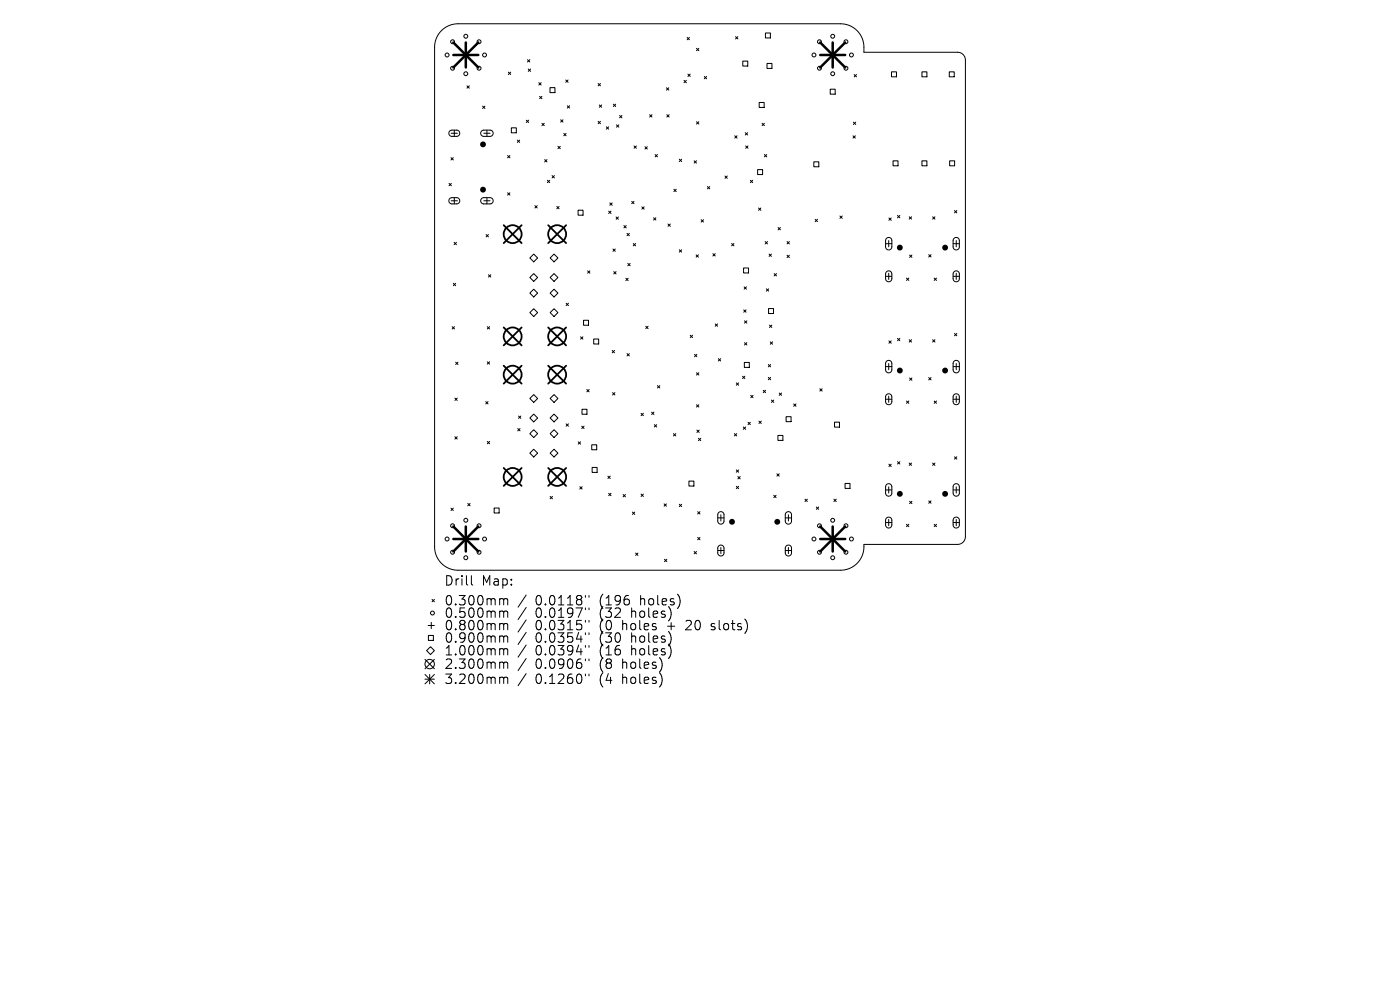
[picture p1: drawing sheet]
<svg xmlns="http://www.w3.org/2000/svg" width="297mm" height="210mm" viewBox="0 0 297 210" stroke-linecap="round" stroke-linejoin="round" font-family="sans-serif">
<defs><g id="words">
<g font-size="2.8">
<text x="94.2" y="124.5">Drill</text>
<text x="102.2" y="124.5">Map:</text>
<text x="94.2" y="128.7">0.300mm</text>
<text x="94.2" y="131.3">0.500mm</text>
<text x="113.6" y="128.7">0.0118&quot;</text>
<text x="113.6" y="131.3">0.0197&quot;</text>
<text x="127.3" y="128.7">(196</text>
<text x="127.3" y="131.3">(32</text>
<text x="134.2" y="131.3">holes)</text>
<text x="136.1" y="128.7">holes)</text>
<text x="94.2" y="134">0.800mm</text>
<text x="94.2" y="136.6">0.900mm</text>
<text x="113.6" y="134">0.0315&quot;</text>
<text x="113.6" y="136.6">0.0354&quot;</text>
<text x="127.3" y="134">(0</text>
<text x="127.3" y="136.6">(30</text>
<text x="132.3" y="134">holes</text>
<text x="134.2" y="136.6">holes)</text>
<text x="142" y="134">+</text>
<text x="146.2" y="134">20</text>
<text x="151.7" y="134">slots)</text>
<text x="94.2" y="139.3">1.000mm</text>
<text x="94.2" y="142.2">2.300mm</text>
<text x="113.6" y="139.3">0.0394&quot;</text>
<text x="113.6" y="142.2">0.0906&quot;</text>
<text x="127.3" y="139.3">(16</text>
<text x="127.3" y="142.2">(8</text>
<text x="132.3" y="142.2">holes)</text>
<text x="134.2" y="139.3">holes)</text>
<text x="94.2" y="145.4">3.200mm</text>
<text x="113.6" y="145.4">0.1260&quot;</text>
<text x="127.3" y="145.4">(4</text>
<text x="132.3" y="145.4">holes)</text>
</g>
</g></defs>
<g fill="none" stroke="#000" stroke-width=".21">
<path d="M93.7 6.5a5 5 0 0 1 3.5-1.5h81.1a5.1 5.1 0 0 1 5 6.1h19.8a1.66 1.66 0 0 1 1.7 1.6v101.1a1.66 1.66 0 0 1-1.7 1.7h-19.8a5 5 0 0 1-5 5.5h-81.1a5 5 0 0 1-5-5v-106a5 5 0 0 1 1.5-3.5zM99.1 18.2l.5 .5M99.6 18.2l-.5 .5M107.8 15.3l.5 .5M108.3 15.3l-.5 .5M111.9 12.7l.5 .5M112.1 14.6l.5 .5M112.4 12.7l-.5 .5M112.6 14.6l-.5 .5M114.3 17.5l.5 .5M114.8 17.5l-.5 .5M116.7 18.6h1v1h-1z"/>
<path d="M120 17l.5 .5M120.5 17l-.5 .5M126.9 17.7l.5 .5M127.4 17.7l-.5 .5M141.4 18.6l.5 .5M141.9 18.6l-.5 .5M145.1 17l.5 .5M145.6 17l-.5 .5M145.8 7.9l.5 .5M145.9 15.7l.5 .5M146.3 7.9l-.5 .5M146.4 15.7l-.5 .5"/>
<path d="M147.8 10.3l.5 .5M148.3 10.3l-.5 .5M149.4 16.2l.5 .5M149.9 16.2l-.5 .5M156 7.8l.5 .5M156.5 7.8l-.5 .5M157.6 13h1v1h-1zM162.4 7h1v1.1h-1zM162.7 13.5h1.1v1h-1.1zM176.1 18.9h1.1v1.1h-1.1zM181.2 15.8l.5 .5M181.7 15.8l-.5 .5"/>
<path d="M189.1 15.2h1.1v1.1h-1.1zM195.6 15.2h1v1.1h-1zM201.4 15.2h1v1.1h-1zM95.3 38.9l.5 .5M95.4 27.8l.4-.2h1.3l.4 .4v.5l-.5 .4h-1.3l-.5-.5zM95.7 33.4l.5 .5M95.7 28.3h1.3M95.8 38.9l-.5 .5M96.2 33.4l-.5 .5M96.4 27.6v1.3M102.2 27.8l.4-.2h1.5l.4 .3 .1 .5-.5 .5h-1.6l-.5-.5zM102.4 22.5l.5 .5"/>
<path d="M102.6 28.3h1.4M102.9 22.5l-.5 .5M103.3 27.6v1.3M107.7 33l.5 .5M108.2 33l-.5 .5M108.5 27.1h1v1.1h-1zM109.8 29.7l.4 .5M110.2 29.7l-.4 .5M111.7 25.5l.5 .5M112.2 25.5l-.5 .5M114.5 20.4l.5 .5M115 20.4l-.5 .5"/>
<path d="M115 26.2l.5 .5M115.5 26.2l-.5 .5M115.5 33.9l.5 .5M116 33.9l-.5 .5M116.1 38.2l.5 .5M116.6 38.2l-.5 .5M117.1 37.3l.5 .4M117.6 37.3l-.5 .4M118.4 31l.5 .5M118.9 31l-.5 .5M118.9 25.4l.5 .5M119.4 25.4l-.5 .5"/>
<path d="M119.6 28.3l.5 .5M120.1 28.3l-.5 .5M120.3 22.4l.5 .5M120.8 22.4l-.5 .5M126.9 25.7l.5 .5M127.1 22.3l.5 .5M127.4 25.7l-.5 .5M127.6 22.3l-.5 .5M128.6 26.9l.5 .5M129.1 26.9l-.5 .5M130.1 22.1l.5 .5M130.6 22.1l-.5 .5"/>
<path d="M130.8 26.5l.5 .5M131.3 26.5l-.5 .5M131.4 24.5l.5 .5M131.9 24.5l-.5 .5M134.5 31l.5 .5M135 31l-.5 .5M136.8 31.1l.5 .5M137.3 31.1l-.5 .5M137.8 24.3l.5 .5M138.3 24.3l-.5 .5M139 32.8l.5 .5M139.5 32.8l-.5 .5"/>
<path d="M141.5 24.3l.5 .5M142 24.3l-.5 .5M144.1 33.8l.5 .5M144.6 33.8l-.5 .5M147.3 34.1l.5 .5M147.8 34.1l-.5 .5M147.8 25.8l.5 .5M148.3 25.8l-.5 .5M150.1 39.6l.5 .5M150.6 39.6l-.5 .5M153.8 37.3l.5 .5M154.3 37.3l-.5 .5"/>
<path d="M155.9 28.8l.5 .5M156.4 28.8l-.5 .5M158.1 28.1l.5 .5M158.2 31l.5 .5M158.6 28.1l-.5 .5M158.7 31l-.5 .5M159.2 38.2l.5 .5M159.7 38.2l-.5 .5M160.7 36h1.1v1h-1.1zM161.1 21.7h1v1.1h-1zM161.7 26.2l.5 .5M162.2 26.2l-.5 .5"/>
<path d="M162.2 32.8l.5 .5M162.7 32.8l-.5 .5M172.6 34.3h1.1v1.1h-1.1zM181 28.8l.5 .5M181 25.9l.5 .5M181.5 28.8l-.5 .5M181.5 25.9l-.5 .5M189.5 34.1h1v1.1h-1zM195.6 34.1h1v1.1h-1zM201.5 34.1h1v1.1h-1zM95.4 42.1l.4-.2 1.3 .1 .4 .3v.5l-.5 .4h-1.3l-.5-.4zM95.7 42.6h1.3"/>
<path d="M96.3 51.4l.5 .5M96.4 41.9v1.4M96.8 51.4l-.5 .5M102.2 42.1l.4-.2 1.5 .1 .4 .3 .1 .5-.5 .4h-1.6l-.5-.4zM102.6 42.6h1.4M103.1 49.8l.5 .5M103.3 41.9v1.4M103.6 49.8l-.5 .5M103.6 58.3l.5 .5M104.1 58.3l-.5 .5M107.7 40.9l.5 .5M108.2 40.9l-.5 .5"/>
<path d="M112.4 54.7l.8-.8 .9 .8-.9 .9zM112.4 58.9l.8-.9 .9 .9-.9 .8zM113.5 43.6l.5 .5M114 43.6l-.5 .5M116.7 54.7l.8-.8 .9 .8-.9 .9zM116.7 58.9l.8-.9 .9 .9-.9 .8zM118.1 43.8l.5 .5M118.6 43.8l-.5 .5M122.6 44.6h1.1v1h-1.1zM124.7 57.5l.5 .5M125.2 57.5l-.5 .5M129.1 44.8l.5 .5"/>
<path d="M129.4 43l.5 .5M129.6 44.8l-.5 .5M129.9 43l-.5 .5M130 52.8l.5 .5M130.2 57.6l.5 .5M130.5 52.8l-.5 .5M130.7 57.6l-.5 .5M130.7 46l.5 .5M131.2 46l-.5 .5M132.4 47.8l.5 .5M132.8 59l.5 .5M132.9 47.8l-.5 .5"/>
<path d="M133 49.5l.5 .5M133.2 55.9l.5 .5M133.3 59l-.5 .5M133.5 49.5l-.5 .5M133.7 55.9l-.5 .5M134 42.7l.5 .5M134.3 51.7l.5 .5M134.5 42.7l-.5 .5M134.8 51.7l-.5 .5M136.2 43.9l.5 .5M136.7 43.9l-.5 .5M138.6 46.2l.5 .5"/>
<path d="M139.1 46.2l-.5 .5M141.7 47.5l.5 .5M142.2 47.5l-.5 .5M143 40.1l.5 .5M143.5 40.1l-.5 .5M144.1 53l.5 .5M144.6 53l-.5 .5M147.7 54.1l.5 .5M148.2 54.1l-.5 .5M148.7 46.6l.5 .5M149.2 46.6l-.5 .5M151.2 53.8l.5 .5"/>
<path d="M151.7 53.8l-.5 .5M155.2 51.7l.5 .5M155.7 51.7l-.5 .5M157.7 56.8h1.1v1.1h-1.1zM160.9 44.1l.5 .5M161.4 44.1l-.5 .5M162.3 51.2l.5 .5M162.8 51.2l-.5 .5M163.2 53.9l.5 .5M163.7 53.9l-.5 .5M164.2 58l.5 .5M164.7 58l-.5 .5"/>
<path d="M165.1 48.3l.5 .5M165.6 48.3l-.5 .5M167 51.2l.5 .5M167 54.1l.5 .5M167.5 51.2l-.5 .5M167.5 54.1l-.5 .5M172.9 46.5l.5 .5M173.4 46.5l-.5 .5M178.2 45.8l.5 .5M178.7 45.8l-.5 .5M187.9 51.7h1.3M187.9 58.6h1.3"/>
<path d="M188.1 50.6l.6-.2 .5 .5v1.6l-.5 .5-.5-.1-.3-.4v-1.5zM188.1 57.7l.6-.2 .5 .4v1.3l-.4 .5h-.5l-.4-.4v-1.2zM188.5 51v1.4M188.5 58v1.3M188.6 46.2l.5 .5M189.1 46.2l-.5 .5M190.4 45.7l.5 .5M190.9 45.7l-.5 .5M192.3 59l.5 .5M192.8 59l-.5 .5M192.9 46l.5 .5M193 54.1l.5 .5"/>
<path d="M193.4 46l-.5 .5M193.5 54.1l-.5 .5M197 54l.5 .5M197.5 54l-.5 .5M197.9 46l.4 .5M198.2 59l.5 .5M198.3 46l-.4 .5M198.7 59l-.5 .5M202.2 51.7h1.3M202.2 58.6h1.3M202.4 50.6l.6-.2 .5 .5v1.6l-.5 .5-.5-.1-.3-.4v-1.5zM202.4 57.7l.6-.2 .5 .4v1.3l-.4 .5h-.5l-.4-.4v-1.2z"/>
<path d="M202.5 44.7l.5 .5M202.9 51v1.4M202.9 58v1.3M203 44.7l-.5 .5M95.9 69.3l.5 .5M96.2 60.1l.5 .5M96.4 69.3l-.5 .5M96.7 60.1l-.5 .5M96.7 76.8l.5 .5M97.2 76.8l-.5 .5M103.4 76.7l.5 .5M103.4 69.3l.5 .5"/>
<path d="M103.9 69.3l-.5 .5M103.9 76.7l-.5 .5M112.4 62.2l.8-.9 .9 .9-.9 .8zM112.4 66.3l.8-.8 .9 .8-.9 .8zM116.7 62.2l.8-.9 .9 .9-.9 .8zM116.7 66.3l.8-.8 .9 .8-.9 .8zM120.1 64.3l.5 .5M120.6 64.3l-.5 .5M123.2 71.4l.5 .5M123.7 71.4l-.5 .5M123.8 67.9h1.1v1.1h-1.1zM125.9 71.9h1.1v1.1h-1.1z"/>
<path d="M129.9 74.3l.5 .5M130.4 74.3l-.5 .5M133 75l.5 .5M133.5 75l-.5 .5M137 69.2l.5 .5M137.5 69.2l-.5 .5M146.4 71.1l.5 .5M146.9 71.1l-.5 .5M147.3 75.2l.5 .5M147.8 79.1l.5 .5M147.8 75.2l-.5 .5M148.3 79.1l-.5 .5"/>
<path d="M151.7 68.7l.5 .5M152.2 68.7l-.5 .5M152.4 76.1l.5 .5M152.9 76.1l-.5 .5M157.5 79.8l.5 .5M157.8 65.7l.5 .5M157.9 60.8l.5 .5M157.9 76.9h1.1v1h-1.1zM157.9 68.1l.5 .4M157.9 72.7l.5 .5M158 79.8l-.5 .5M158.3 65.7l-.5 .5"/>
<path d="M158.4 60.8l-.5 .5M158.4 68.1l-.5 .4M158.4 72.7l-.5 .5M162.6 61.3l.5 .5M163 77.3l.5 .5M163 65.5h1.1v1h-1.1zM163.1 61.3l-.5 .5M163.2 69l.5 .5M163.4 72.5l.5 .5M163.5 77.3l-.5 .5M163.7 69l-.5 .5M163.9 72.5l-.5 .5"/>
<path d="M187.9 77.8h1.3M188.1 76.6l.6-.1 .5 .4v1.6l-.5 .6-.5-.1-.3-.4v-1.5zM188.5 77.1v1.3M188.6 72.3l.5 .5M189.1 72.3l-.5 .5M190.4 71.8l.5 .5M190.9 71.8l-.5 .5M192.9 72.1l.5 .5M193.4 72.1l-.5 .5M197.9 72.1l.4 .5M198.3 72.1l-.4 .5M202.2 77.8h1.3"/>
<path d="M202.4 76.6l.6-.1 .5 .4v1.6l-.5 .6-.5-.1-.3-.4v-1.5zM202.5 70.7l.5 .5M202.9 77.1v1.3M203 70.7l-.5 .5M96.5 84.4l.5 .5M96.5 92.6l.5 .5M97 84.4l-.5 .5M97 92.6l-.5 .5M103 85.2l.5 .5M103.4 93.6l.5 .5M103.5 85.2l-.5 .5M103.9 93.6l-.5 .5"/>
<path d="M109.8 90.9l.5 .5M110 88.3l.5 .5M110.3 90.9l-.5 .5M110.5 88.3l-.5 .5M112.4 84.5l.8-.8 .9 .8-.9 .9zM112.4 88.7l.8-.9 .9 .9-.9 .8zM112.4 92l.8-.8 .9 .8-.9 .8zM112.4 96.1l.8-.8 .9 .8-.9 .9zM116.7 84.5l.8-.8 .9 .8-.9 .9zM116.7 88.7l.8-.9 .9 .9-.9 .8zM116.7 92l.8-.8 .9 .8-.9 .8zM116.7 96.1l.8-.8 .9 .8-.9 .9z"/>
<path d="M120.1 89.9l.5 .5M120.6 89.9l-.5 .5M122.7 93.7l.5 .5M123.2 93.7l-.5 .5M123.4 90.4l.5 .5M123.5 86.8h1v1.1h-1zM123.9 90.4l-.5 .5M124.5 82.6l.5 .5M125 82.6l-.5 .5M125.5 94.4h1.1v1h-1.1zM125.6 99.2h1.1v1h-1.1zM130 83.3l.5 .5"/>
<path d="M130.5 83.3l-.5 .5M136 87.7l.5 .5M136.5 87.7l-.5 .5M138.2 87.4l.5 .5M138.7 87.4l-.5 .5M138.8 90.1l.5 .5M139.3 90.1l-.5 .5M139.5 81.8l.5 .5M140 81.8l-.5 .5M142.9 92l.5 .5M143.4 92l-.5 .5M147.8 85.9l.5 .5"/>
<path d="M147.8 91.2l.5 .5M148.2 93l.5 .5M148.3 85.9l-.5 .5M148.3 91.2l-.5 .5M148.7 93l-.5 .5M155.8 92l.5 .5M156.2 99.7l.5 .5M156.2 81.2l.5 .5M156.3 92l-.5 .5M156.7 81.2l-.5 .5M156.7 99.7l-.5 .5M157.7 90.6l.5 .5"/>
<path d="M158.2 90.6l-.5 .5M158.7 89.6l.5 .5M159.2 89.6l-.5 .5M159.3 83.9l.5 .5M159.8 83.9l-.5 .5M161 89.3l.5 .5M161.5 89.3l-.5 .5M161.9 82.8l.5 .5M162.4 82.8l-.5 .5M163 80.1l.5 .5M163.5 80.1l-.5 .5M163.7 84.9l.5 .5"/>
<path d="M164.2 84.9l-.5 .5M165 92.4h1.1v1h-1.1zM165.3 83.4l.5 .5M165.8 83.4l-.5 .5M166.8 88.4h1v1h-1zM168.4 85.7l.5 .5M168.9 85.7l-.5 .5M173.9 82.5l.5 .5M174.4 82.5l-.5 .5M177 89.6h1.1v1h-1.1zM187.9 84.7h1.3M188.1 83.7l.6-.1 .5 .4v1.3l-.4 .5h-.5l-.4-.4v-1.3z"/>
<path d="M188.5 84v1.4M188.6 98.5l.5 .5M189.1 98.5l-.5 .5M190.4 97.9l.5 .5M190.9 97.9l-.5 .5M192.3 85.1l.5 .5M192.8 85.1l-.5 .5M192.9 98.2l.5 .5M193 80.2l.5 .5M193.4 98.2l-.5 .5M193.5 80.2l-.5 .5M197 80.1l.5 .5"/>
<path d="M197.5 80.1l-.5 .5M197.9 98.2l.4 .5M198.2 85.1l.5 .5M198.3 98.2l-.4 .5M198.7 85.1l-.5 .5M202.2 84.7h1.3M202.4 83.7l.6-.1 .5 .4v1.3l-.4 .5h-.5l-.4-.4v-1.3zM202.5 96.9l.5 .5M202.9 84v1.4M203 96.9l-.5 .5M95.7 107.8l.5 .5M96.2 107.8l-.5 .5"/>
<path d="M99.2 106.8l.5 .5M99.7 106.8l-.5 .5M104.8 107.8h1.1v1h-1.1zM116.7 105.3l.5 .5M117.2 105.3l-.5 .5M123 103.2l.5 .5M123.5 103.2l-.5 .5M129 101l.5 .5M129.1 104.7l.5 .4M129.5 101l-.5 .5M129.6 104.7l-.5 .4M132.2 104.9l.5 .5"/>
<path d="M132.7 104.9l-.5 .5M134.2 108.6l.5 .5M134.7 108.6l-.5 .5M134.8 117.3l.5 .5M135.3 117.3l-.5 .5M136 104.8l.5 .5M136.5 104.8l-.5 .5M140.9 106.9l.5 .5M141 118.6l.5 .5M141.4 106.9l-.5 .5M141.5 118.6l-.5 .5M144.1 107l.5 .5"/>
<path d="M144.6 107l-.5 .5M146.2 102.1h1v1h-1zM147.3 117l.5 .5M147.8 117l-.5 .5M148 108.5l.5 .5M148 114l.5 .5M148.5 108.5l-.5 .5M148.5 114l-.5 .5M152.3 109.9h1.3M152.3 116.8h1.3M152.5 108.7l.6-.1 .5 .4v1.6l-.5 .6-.5-.1-.3-.4v-1.6zM152.5 115.8l.5-.2 .6 .5v1.3l-.4 .5h-.5l-.4-.4v-1.3z"/>
<path d="M152.9 109.2v1.3M152.9 116.1v1.3M156.2 103.2l.5 .5M156.5 101.1l.5 .5M156.7 103.2l-.5 .5M157 101.1l-.5 .5M164.2 105.1l.4 .5M164.6 105.1l-.4 .5M164.8 100.5l.5 .5M165.3 100.5l-.5 .5M166.6 109.9h1.3M166.6 116.8h1.3"/>
<path d="M166.8 108.7l.6-.1 .5 .4v1.6l-.5 .6-.5-.1-.3-.4v-1.6zM166.8 115.8l.6-.2 .5 .5v1.3l-.4 .5h-.5l-.4-.4v-1.3zM167.3 109.2v1.3M167.3 116.1v1.3M170.8 105.9l.5 .5M171.3 105.9l-.5 .5M173.2 107.5l.5 .5M173.7 107.5l-.5 .5M176.9 105.9l.5 .5M177.4 105.9l-.5 .5M179.3 102.6h1v1h-1zM187.9 103.9h1.3"/>
<path d="M187.9 110.9h1.3M188.1 102.8l.6-.2 .5 .5v1.6l-.5 .5h-.5l-.3-.4v-1.6zM188.1 109.9l.6-.2 .5 .4v1.4l-.4 .5h-.5l-.4-.4v-1.3zM188.5 103.3v1.3M188.5 110.2v1.3M192.3 111.2l.5 .5M192.8 111.2l-.5 .5M193 106.3l.5 .5M193.5 106.3l-.5 .5M197 106.3l.5 .5M197.5 106.3l-.5 .5M198.2 111.2l.5 .5"/>
<path d="M198.7 111.2l-.5 .5M202.2 103.9h1.3M202.2 110.9h1.3M202.4 102.8l.6-.2 .5 .5v1.6l-.5 .5h-.5l-.3-.4v-1.6zM202.4 109.9l.6-.2 .5 .4v1.4l-.4 .5h-.5l-.4-.4v-1.3zM202.9 103.3v1.3M202.9 110.2v1.3M90.2 139.9l2 2M90.8 132.7h1.4M90.9 134.8h1v1.1h-1zM91.3 137.2l.9 .8-.9 .8-.8-.8zM91.5 132v1.3"/>
<path d="M91.7 127.2l.5 .5M92.2 127.2l-.5 .5M92.2 139.9l-2 2M100 122.1v1.7l.3 .3M106.3 127h.3l.3 .3M106.3 129.6l.5 .1 .1 .2M106.3 132.3h.3l.3 .3M106.3 134.9l.5 .1 .1 .2M106.3 137.6h.3l.3 .3M106.9 127.3l.2-.3 .5 .1 .1 1.2M106.9 127.3v1M106.9 129.9v1.1"/>
<path d="M106.9 132.6v1M106.9 135.2v1M106.9 137.9v1M106.9 129.9l.2-.3 .5 .1 .1 1.3M106.9 132.6l.2-.3 .5 .1 .1 1.2M106.9 135.2l.2-.3 .5 .1 .1 1.2M106.9 137.9l.2-.3 .5 .1 .1 1.2M111.6 126.2l-1.7 2.6M111.6 128.9l-1.7 2.5M111.6 131.5l-1.7 2.6M111.6 134.1l-1.7 2.6M111.6 136.8l-1.7 2.6"/>
<path d="M111.6 139.7l-1.7 2.6M124.2 126.3v.4M124.2 129v.3M124.2 131.6v.4M124.2 134.2v.4M124.2 136.9v.4M124.2 139.8v.4M125 126.3v.4M125 129v.3M125 131.6v.4M125 134.2v.4M125 136.9v.4"/>
<path d="M125 139.8v.4M150.9 133.5l.1 .1M151 132.4v.4M90.2 143.1l2 2M90.2 144.1h2M91.2 143.1v2M92.2 143.1l-2 2M106.3 140.5h.5l.1 .2M106.3 143.7h.3l.3 .2M106.9 140.7v1.1M106.9 143.9v1.1M106.9 140.7l.2-.2h.5l.1 1.3"/>
<path d="M106.9 143.9l.2-.2h.5l.1 1.3M111.6 142.9l-1.7 2.6M124.2 143v.4M125 143v.4"/>
<circle cx="94.8" cy="11.7" r=".41"/>
<circle cx="96" cy="14.5" r=".41"/>
<circle cx="96" cy="8.9" r=".41"/>
<circle cx="98.8" cy="15.6" r=".41"/>
<circle cx="98.8" cy="7.7" r=".41"/>
<circle cx="101.6" cy="14.5" r=".41"/>
<circle cx="101.6" cy="8.9" r=".41"/>
<circle cx="102.8" cy="11.7" r=".41"/>
<circle cx="172.7" cy="11.7" r=".41"/>
<circle cx="173.8" cy="14.5" r=".41"/>
<circle cx="173.8" cy="8.9" r=".41"/>
<circle cx="176.7" cy="7.7" r=".41"/>
<circle cx="176.7" cy="15.6" r=".41"/>
<circle cx="179.5" cy="14.5" r=".41"/>
<circle cx="179.5" cy="8.9" r=".41"/>
<circle cx="180.6" cy="11.7" r=".41"/>
<circle cx="94.8" cy="114.3" r=".41"/>
<circle cx="96" cy="111.5" r=".41"/>
<circle cx="96" cy="117.1" r=".41"/>
<circle cx="98.8" cy="110.4" r=".41"/>
<circle cx="98.8" cy="118.3" r=".41"/>
<circle cx="101.6" cy="111.5" r=".41"/>
<circle cx="101.6" cy="117.1" r=".41"/>
<circle cx="102.8" cy="114.3" r=".41"/>
<circle cx="172.7" cy="114.3" r=".41"/>
<circle cx="173.8" cy="111.5" r=".41"/>
<circle cx="173.8" cy="117.1" r=".41"/>
<circle cx="176.7" cy="118.3" r=".41"/>
<circle cx="176.7" cy="110.4" r=".41"/>
<circle cx="179.5" cy="111.5" r=".41"/>
<circle cx="179.5" cy="117.1" r=".41"/>
<circle cx="180.6" cy="114.3" r=".41"/>
<circle cx="91.7" cy="130" r=".41"/>
<circle cx="91.2" cy="140.9" r="1"/>
</g>
<g fill="#000">
<circle cx="102.5" cy="30.6" r=".62"/>
<circle cx="102.5" cy="40.2" r=".62"/>
<circle cx="190.9" cy="52.5" r=".62"/>
<circle cx="200.5" cy="52.5" r=".62"/>
<circle cx="190.9" cy="78.6" r=".62"/>
<circle cx="200.5" cy="78.6" r=".62"/>
<circle cx="155.3" cy="110.7" r=".62"/>
<circle cx="164.9" cy="110.7" r=".62"/>
<circle cx="190.9" cy="104.8" r=".62"/>
<circle cx="200.5" cy="104.8" r=".62"/>
</g>
<g fill="none" stroke="#000" stroke-width=".38">
<path d="M106.9 47.8l3.8 3.8M110.7 47.8l-3.8 3.8M116.3 47.8l3.8 3.8M120.1 47.8l-3.8 3.8M106.9 69.5l3.8 3.8M106.9 77.6l3.8 3.8M110.7 69.5l-3.8 3.8M110.7 77.6l-3.8 3.8M116.3 69.5l3.8 3.8M116.3 77.6l3.8 3.8M120.1 69.5l-3.8 3.8M120.1 77.6l-3.8 3.8"/>
<path d="M106.9 99.3l3.8 3.8M110.7 99.3l-3.8 3.8M116.3 99.3l3.8 3.8M120.1 99.3l-3.8 3.8"/>
<circle cx="108.8" cy="49.7" r="1.9"/>
<circle cx="118.2" cy="49.7" r="1.9"/>
<circle cx="108.8" cy="79.5" r="1.9"/>
<circle cx="108.8" cy="71.4" r="1.9"/>
<circle cx="118.2" cy="79.5" r="1.9"/>
<circle cx="118.2" cy="71.4" r="1.9"/>
<circle cx="108.8" cy="101.2" r="1.9"/>
<circle cx="118.2" cy="101.2" r="1.9"/>
</g>
<g fill="none" stroke="#000" stroke-width=".53">
<path d="M96.2 9l5.3 5.3M96.2 11.7h5.3M98.8 9v5.3M101.5 9l-5.3 5.3M174 11.7h5.3M174 9l5.3 5.3M176.7 9v5.3M179.3 9l-5.3 5.3M96.2 111.7l5.3 5.3M96.2 114.3h5.3M98.8 111.7v5.3M101.5 111.7l-5.3 5.3"/>
<path d="M174 114.3h5.3M174 111.7l5.3 5.3M176.7 111.7v5.3M179.3 111.7l-5.3 5.3"/>
</g>
<use href="#words"/>
</svg>
